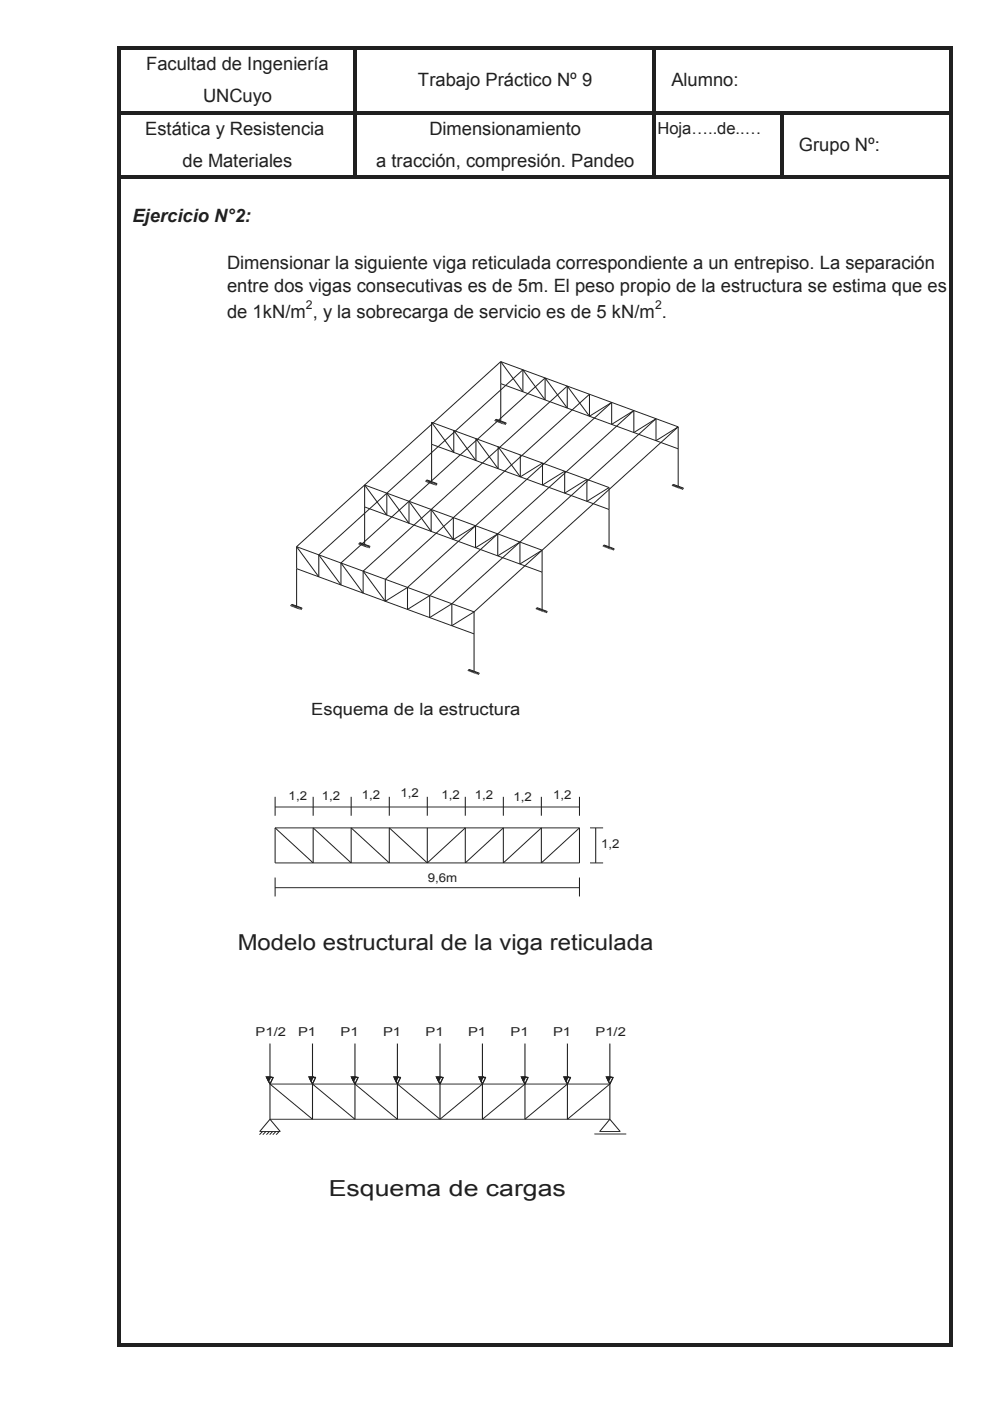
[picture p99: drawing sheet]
<svg xmlns="http://www.w3.org/2000/svg" width="210mm" height="297mm" viewBox="0 0 210 297" stroke-linecap="round" stroke-linejoin="round" font-family="sans-serif">
<defs><g id="words">
<g font-size="4.7" fill="#231f20">
<text x="50.4" y="201.4">Modelo estructural de la viga reticulada</text>
<text x="69.7" y="253.6">Esquema de cargas</text>
</g>
<g font-size="3.9" fill="#231f20">
<text x="31" y="14.8">Facultad de Ingeniería</text>
<text x="43.1" y="21.7">UNCuyo</text>
<text x="88.6" y="18.2">Trabajo Práctico Nº 9</text>
<text x="142.3" y="18.2">Alumno:</text>
<text x="30.8" y="28.5">Estática y Resistencia</text>
<text x="91" y="28.5">Dimensionamiento</text>
<text x="38.7" y="35.4">de Materiales</text>
<text x="79.7" y="35.4">a tracción, compresión. Pandeo</text>
<text x="169.4" y="32">Grupo Nº:</text>
<text x="28.1" y="47.1">Ejercicio N°2:</text>
<text x="48.1" y="57">Dimensionar la siguiente viga reticulada correspondiente a un entrepiso. La separación</text>
<text x="48.1" y="61.8">entre dos vigas consecutivas es de 5m. El peso propio de la estructura se estima que es</text>
<text x="48.1" y="67.4">de 1kN/m , y la sobrecarga de servicio es de 5 kN/m .</text>
</g>
<text font-size="3.6" fill="#231f20" x="66" y="151.5">Esquema de la estructura</text>
<text font-size="3.5" fill="#231f20" x="139.4" y="28.4">Hoja…..de..…</text>
<g font-size="2.6" fill="#231f20">
<text x="64.9" y="65.5">2</text>
<text x="138.9" y="65.5">2</text>
<text x="61.2" y="169.6">1,2</text>
<text x="68.3" y="169.6">1,2</text>
<text x="76.7" y="169.3">1,2</text>
<text x="84.9" y="169.1">1,2</text>
<text x="93.6" y="169.3">1,2</text>
<text x="100.7" y="169.3">1,2</text>
<text x="108.8" y="169.8">1,2</text>
<text x="117.3" y="169.3">1,2</text>
<text x="127.5" y="179.7">1,2</text>
<text x="90.7" y="186.9">9,6m</text>
<text x="54.2" y="219.6">P1/2</text>
<text x="63.2" y="219.6">P1</text>
<text x="72.2" y="219.6">P1</text>
<text x="81.2" y="219.6">P1</text>
<text x="90.2" y="219.6">P1</text>
<text x="99.2" y="219.6">P1</text>
<text x="108.2" y="219.6">P1</text>
<text x="117.3" y="219.6">P1</text>
<text x="126.3" y="219.6">P1/2</text>
</g>
</g></defs>
<g fill="#231f20">
<path d="M24.8 9.8h.7v275.8h-.7z" fill-rule="evenodd"/>
<path d="M74.9 10.5h.7v27.4h-.7z" fill-rule="evenodd"/>
<path d="M138.4 10.5h.6v27.4h-.6z" fill-rule="evenodd"/>
<path d="M201.3 10.5h.7v275.1h-.7z" fill-rule="evenodd"/>
<path d="M165.4 24.2h.7v13.7h-.7z" fill-rule="evenodd"/>
<path d="M25.5 9.8h176.5v.7h-176.5z" fill-rule="evenodd"/>
<path d="M25.5 23.5h176.5v.7h-176.5z" fill-rule="evenodd"/>
<path d="M25.5 37.3h176.5v.6h-176.5z" fill-rule="evenodd"/>
<path d="M25.5 284.9h176.5v.7h-176.5z" fill-rule="evenodd"/>
</g>
<path d="M58.4 75h88.5v78.7h-88.5z" fill-rule="evenodd" fill="#fff"/>
<g fill="none" stroke="#231f20" stroke-width=".21">
<path d="M106.2 76.7l37.6 13.8M106.2 76.7l4.7 6.4v-4.7M106.2 76.7v12.6M106.2 76.7l-43.3 39.2M110.9 78.4l4.7 6.4v-4.7M110.9 78.4l-43.3 39.2M91.5 94.2l37.6 13.8M91.5 89.5l37.6 13.9M91.5 89.5l4.7 6.4v-4.6l4.7 6.4v-4.7l4.7 6.4v-4.7l4.7 6.4M91.5 89.5v12.6M104.9 89.3l.3-.4 2.1 .8-.2 .4M105.4 89l-.3 .4"/>
<path d="M105.6 89.1l-.3 .3M105.8 89.1l-.3 .4M106 89.2l-.3 .4M106.2 81.3l37.6 13.9M106.2 89.3l-.3 .4M106.4 89.3l-.3 .4M106.6 89.4l-.3 .4M106.8 89.5l-.3 .4M107.1 89.6l-.3 .4M110.3 96.4v4.7M115.6 80.1l4.7 6.4v-4.6M115.6 80.1l-43.3 39.3"/>
<path d="M120.3 81.9l4.7 6.3M120.3 81.9l-43.3 39.2M125 88.2v-4.6l-43.3 39.2v4.7M129.7 85.3l-4.7 2.9M129.7 85.3v4.7l4.7-3M129.7 85.3l-43.3 39.2M134.4 87v4.7l4.7-2.9M134.4 87l-43.3 39.3M139.1 88.8v4.6l4.7-2.9M139.1 88.8l-43.3 39.2M143.8 90.5v12.6M143.8 90.5l-43.3 39.2"/>
<path d="M62.9 115.9l37.6 13.8M62.9 115.9l4.7 6.4v-4.7M62.9 115.9v12.6M67.6 117.6l4.7 6.4v-4.6M72.3 119.4l4.7 6.4v-4.7M76 115.4l.3-.4 2.2 .8-.3 .4M76.5 115.1l-.3 .4M76.7 115.2l-.3 .4M76.9 115.3l-.2 .4M77.1 115.3l-.3 .4M77.3 107.5l37.6 13.8M77.3 102.8l37.6 13.9"/>
<path d="M77.3 102.8l4.7 6.4v-4.6l4.7 6.3v-4.6l4.7 6.4v-4.7l4.7 6.4M77.3 102.8v12.6l-.3 .4M77.5 115.5l-.3 .4M77.7 115.6l-.3 .4M78 115.7l-.3 .4M78.2 115.7l-.3 .4M90.2 102.1l.3-.4 2.2 .8-.3 .4M90.7 101.8l-.3 .4M90.9 101.9l-.3 .4M91.1 102l-.2 .4M91.3 102.1l-.3 .4M91.5 102.1l-.3 .4"/>
<path d="M91.7 102.2l-.3 .4M91.9 102.3l-.3 .4M92.2 102.4l-.3 .4M92.4 102.5l-.3 .3M96.1 114.4l4.7-2.9v4.6l4.7-2.9v4.7l4.7-3v4.7l4.7-2.9M96.1 109.7v4.7M110.3 101.1l4.7-2.9v4.6l4.7-2.9v4.7l4.7-3v4.7l4.7-2.9M114.9 116.7v12.5l-.2 .4M127.8 115.9l.3-.4 2.1 .8-.2 .4M128.3 115.6l-.3 .4M128.5 115.7l-.3 .4M128.7 115.8l-.2 .3"/>
<path d="M128.9 115.9l-.2 .3M129.1 103.4v12.5l-.2 .4M129.3 116l-.3 .3M129.5 116.1l-.3 .3M129.8 116.2l-.3 .3M130 116.3l-.3 .3M142.5 103l.2-.3 2.2 .8-.2 .3M142.9 102.8l-.2 .3M143.2 102.8l-.3 .4M143.4 102.9l-.3 .4M143.6 103l-.3 .3M143.8 103.1l-.3 .3"/>
<path d="M143.9 103.1l-.2 .4M144.2 103.2l-.3 .4M144.4 103.3l-.2 .4M144.7 103.4l-.3 .3M61.6 128.5l.3-.4 2.2 .8-.3 .4M62.1 128.2l-.3 .4M62.3 128.3l-.3 .4M62.5 128.4l-.3 .4M62.7 128.4l-.3 .4M62.9 120.6l37.6 13.8M62.9 128.5l-.3 .4M63.1 128.6l-.3 .4"/>
<path d="M63.3 128.6l-.3 .5M63.6 128.7l-.3 .4M63.8 128.8l-.3 .4M77 121.1l4.7 6.4M86.4 124.5l-4.7 3M86.4 124.5v4.7l4.7-2.9M91.1 126.3v4.6l4.7-2.9M95.8 128v4.7l4.7-3M100.5 129.7v12.6l-.3 .3M113.6 129.2l.3-.4 2.1 .8-.2 .4M114.1 128.9l-.3 .4M114.3 129l-.3 .3"/>
<path d="M114.5 129.1l-.2 .3M114.7 129.2l-.2 .3M115.1 129.3l-.3 .3M115.3 129.4l-.3 .3M115.6 129.5l-.3 .3M115.8 129.5l-.3 .4M99.2 142.2l.2-.3 2.2 .8-.2 .3M99.7 142l-.3 .3M99.9 142.1l-.3 .3M100.1 142.2l-.3 .3M100.3 142.2l-.3 .4M100.7 142.4l-.3 .3"/>
<path d="M100.9 142.4l-.3 .4M101.1 142.5l-.2 .4M101.4 142.6l-.3 .4"/>
</g>
<path d="M48.4 163.4h93.7v40.5h-93.7z" fill-rule="evenodd" fill="#fff"/>
<g fill="none" stroke="#231f20" stroke-width=".21">
<path d="M58.3 175.5v7.5h64.6v-7.5M58.3 168.9v4.1M58.3 175.5l8.1 7.5v-7.5l8.1 7.5v-7.5l8 7.5v-7.5l8.1 7.5M58.3 175.5h64.6M58.3 171.1h64.6M66.4 168.9v4.1M74.5 168.9v4.1M82.5 168.9v4.1M90.6 168.9v4.1M90.6 175.5v7.5M98.7 168.9v4.1M106.7 168.9v4.1"/>
<path d="M114.8 168.9v4.1M122.9 175.5l-8.1 7.5v-7.5l-8.1 7.5v-7.5l-8 7.5v-7.5l-8.1 7.5M122.9 168.9v4.1M125.1 175.5h2.8M126.3 175.5v7.5M58.3 186.1v4M58.3 188.2h64.6M122.9 186.1v4M125.1 183h2.8"/>
</g>
<path d="M51.7 213.3h84.1v45.2h-84.1z" fill-rule="evenodd" fill="#fff"/>
<path d="M56.5 228.4h1.4zM57.2 229.8v7.5h72.1v-7.5M57.2 229.8h72.1M57.2 221.3v7.1M57.2 229.8l9.1 7.5v-7.5l9 7.5v-7.5l9 7.5v-7.5l9 7.5M93.3 229.8v7.5M129.3 229.8l-9 7.5v-7.5l-9 7.5v-7.5l-9 7.5v-7.5l-9 7.5" fill="none" stroke="#231f20" stroke-width=".21"/>
<path d="M56.3 228.2h1.3l-.7 1.4z" fill="#231f20"/>
<path d="M56.5 228.4h1.4l-.7 1.4zM65.6 228.4h1.3zM66.3 221.3v7.1" fill="none" stroke="#231f20" stroke-width=".21"/>
<path d="M65.3 228.2h1.3l-.6 1.4z" fill="#231f20"/>
<path d="M65.6 228.4h1.3l-.6 1.4zM74.6 228.4h1.3zM75.3 221.3v7.1" fill="none" stroke="#231f20" stroke-width=".21"/>
<path d="M74.3 228.2h1.3l-.6 1.4z" fill="#231f20"/>
<path d="M74.6 228.4h1.3l-.6 1.4zM83.6 228.4h1.3zM84.3 221.3v7.1" fill="none" stroke="#231f20" stroke-width=".21"/>
<path d="M83.3 228.2h1.3l-.6 1.4z" fill="#231f20"/>
<path d="M83.6 228.4h1.3l-.6 1.4zM92.6 228.4h1.4zM93.3 221.3v7.1" fill="none" stroke="#231f20" stroke-width=".21"/>
<path d="M92.3 228.2h1.4l-.7 1.4z" fill="#231f20"/>
<path d="M92.6 228.4h1.4l-.7 1.4zM101.6 228.4h1.4zM102.3 221.3v7.1" fill="none" stroke="#231f20" stroke-width=".21"/>
<path d="M101.3 228.2h1.4l-.7 1.4z" fill="#231f20"/>
<path d="M101.6 228.4h1.4l-.7 1.4zM110.6 228.4h1.4zM111.3 221.3v7.1" fill="none" stroke="#231f20" stroke-width=".21"/>
<path d="M110.3 228.2h1.4l-.7 1.4z" fill="#231f20"/>
<path d="M110.6 228.4h1.4l-.7 1.4zM119.6 228.4h1.4zM120.3 221.3v7.1" fill="none" stroke="#231f20" stroke-width=".21"/>
<path d="M119.3 228.2h1.4l-.7 1.4z" fill="#231f20"/>
<path d="M119.6 228.4h1.4l-.7 1.4zM128.6 228.4h1.4zM129.3 221.3v7.1" fill="none" stroke="#231f20" stroke-width=".21"/>
<path d="M128.3 228.2h1.4l-.7 1.4z" fill="#231f20"/>
<path d="M55.7 239.9l-.7 .7M56.4 239.9l-.7 .7M57.1 239.9l-.6 .7M57.2 237.3l2.2 2.6h-4.3zM57.8 239.9l-.6 .7M58.5 239.9l-.7 .7M59.2 239.9l-.6 .7M128.6 228.4h1.4l-.7 1.4zM129.3 237.3l2.2 2.6h-4.4zM126 240.4h6.8" fill="none" stroke="#231f20" stroke-width=".21"/>
<use href="#words"/>
</svg>
